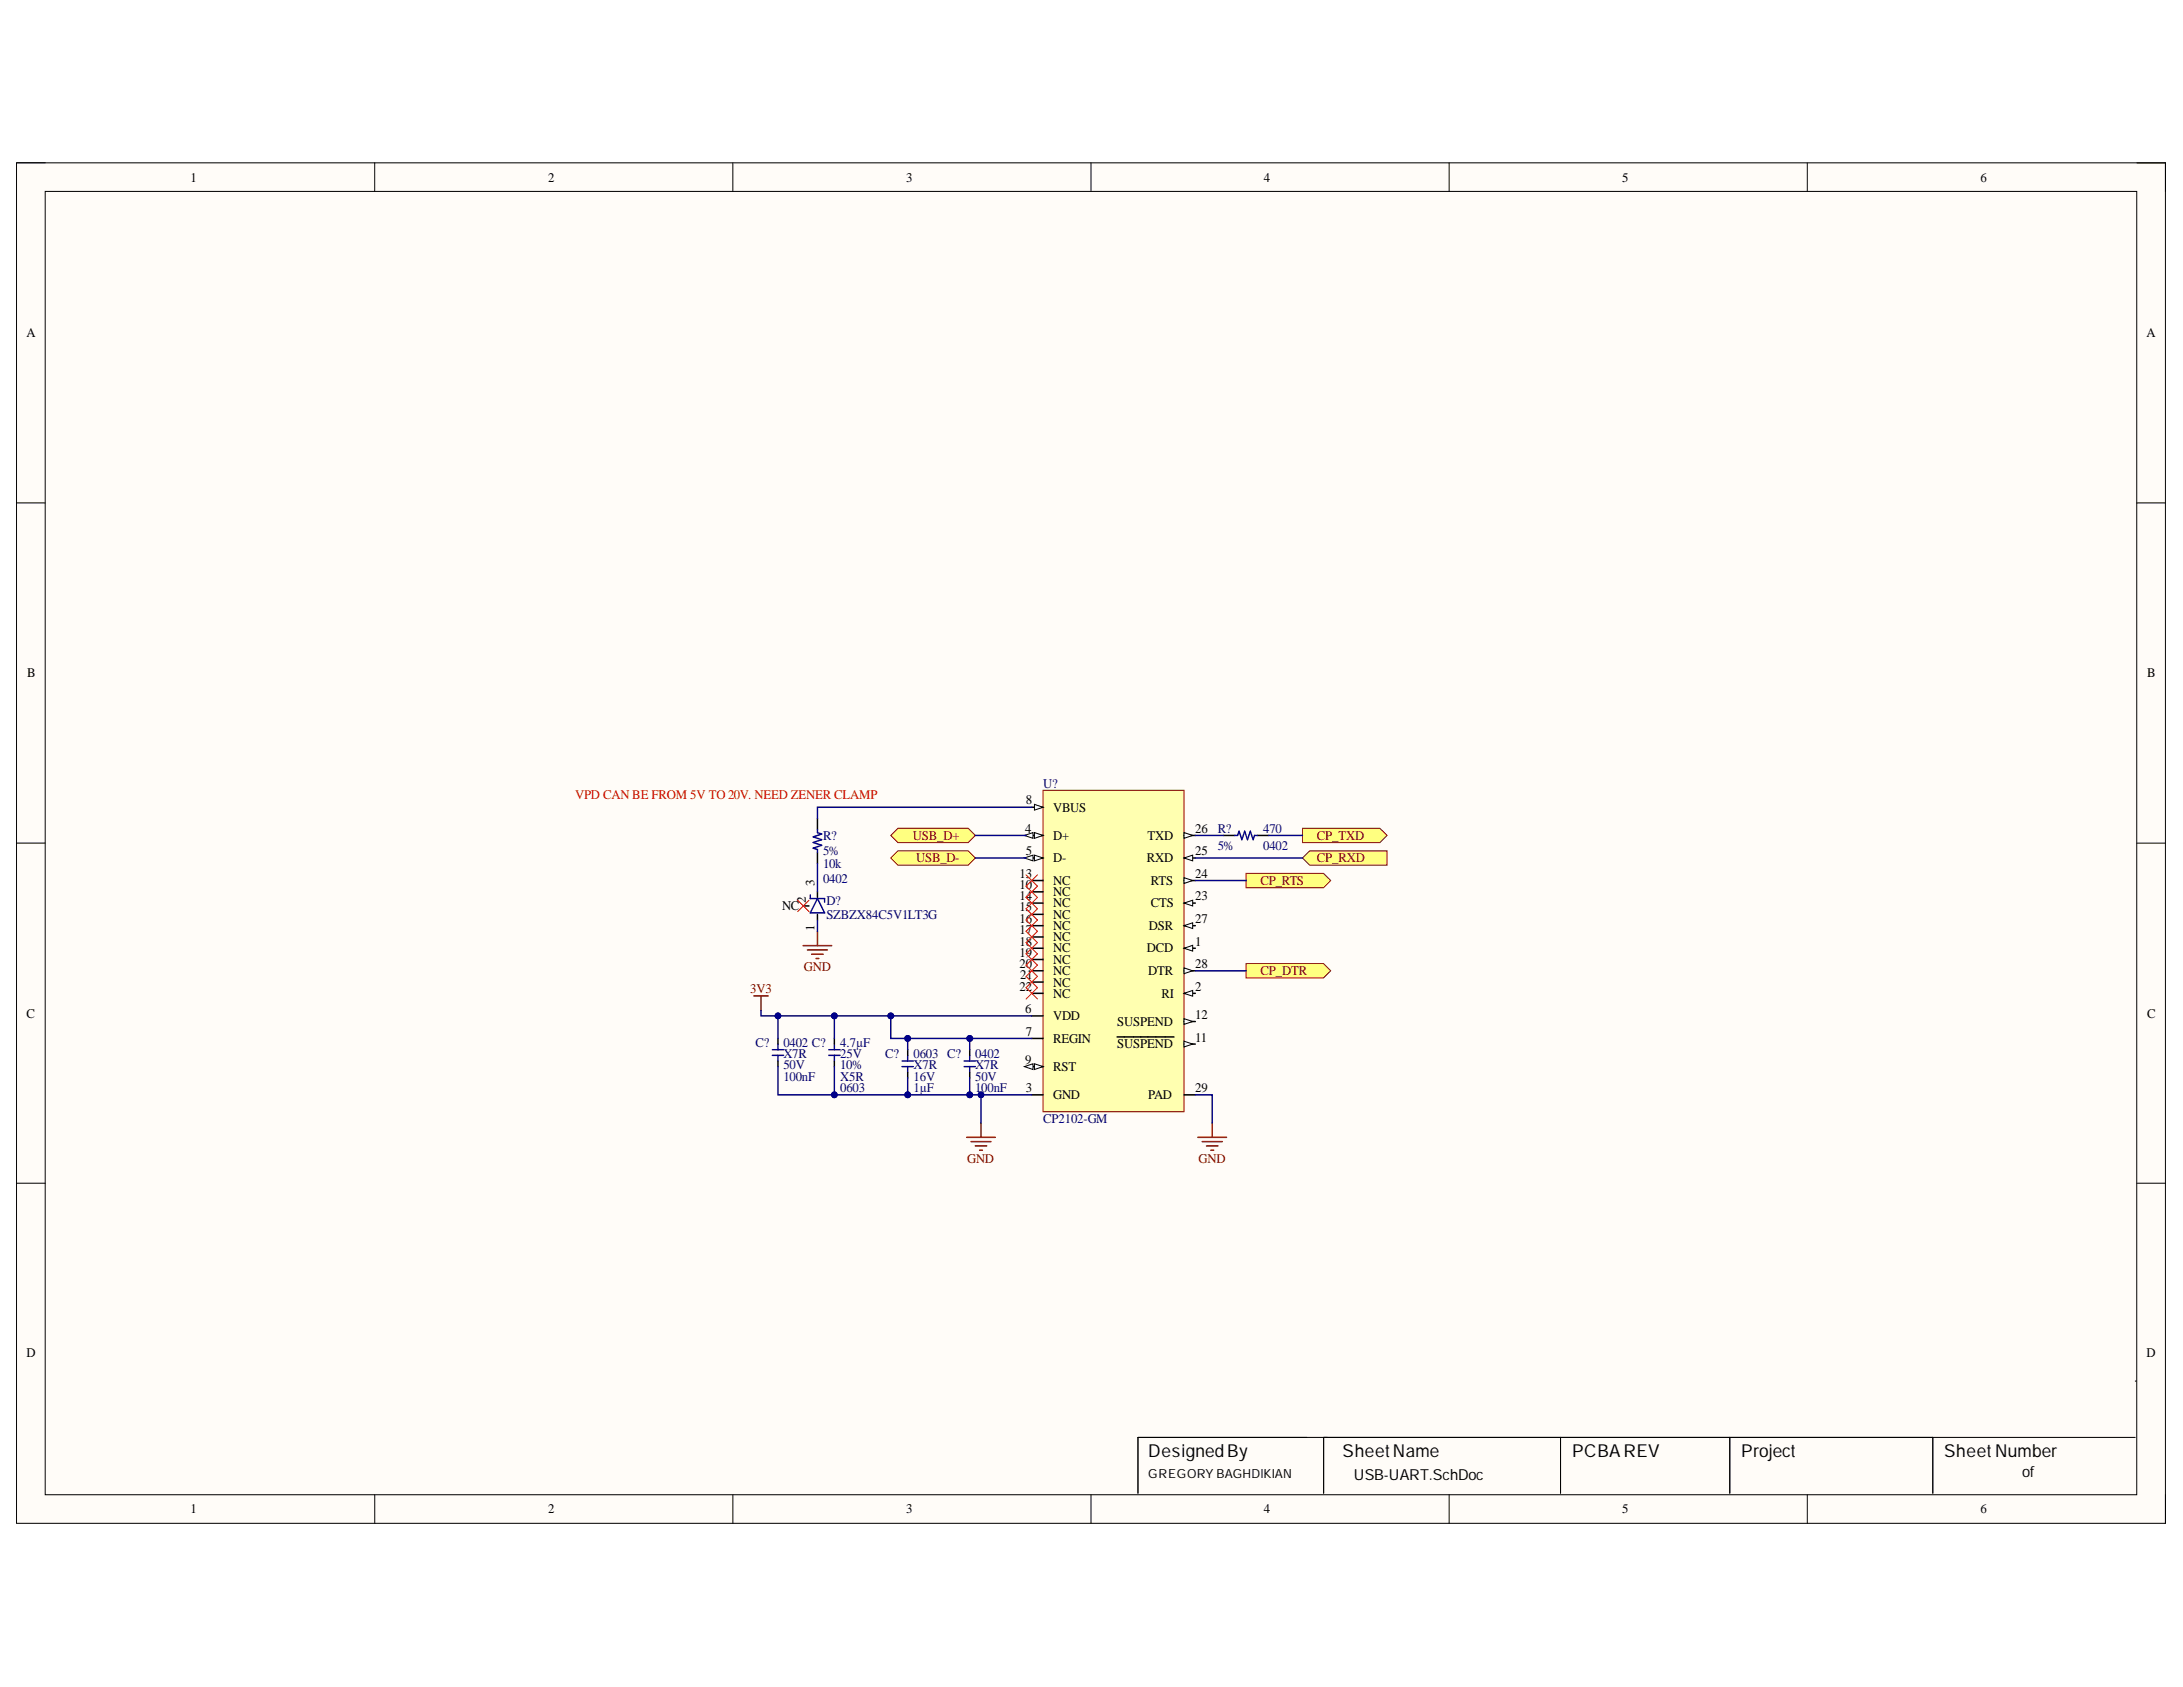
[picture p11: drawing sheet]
<svg xmlns="http://www.w3.org/2000/svg" width="279mm" height="216mm" viewBox="0 0 279 216" stroke-linecap="round" stroke-linejoin="round" font-family="sans-serif">
<defs><g id="words">
<g font-size="2.3">
<text x="147" y="186.5">DesignedBy</text>
<text x="171.8" y="186.5">SheetName</text>
<text x="201.2" y="186.5">PCBAREV</text>
<text x="222.9" y="186.4">Project</text>
<text x="248.8" y="186.4">SheetNumber</text>
</g>
<g font-size="1.9">
<text x="173.3" y="189.5">USB-UART.SchDoc</text>
<text x="258.8" y="189">of</text>
</g>
<g font-size="1.7">
<text x="24.4" y="23.3">1</text>
<text x="70.1" y="23.3">2</text>
<text x="116" y="23.3">3</text>
<text x="161.8" y="23.3">4</text>
<text x="207.6" y="23.3">5</text>
<text x="253.5" y="23.3">6</text>
<text x="3.4" y="43.1">A</text>
<text x="274.7" y="43.1">A</text>
<text x="3.5" y="86.7">B</text>
<text x="274.8" y="86.7">B</text>
<text x="131.2" y="106.6">4</text>
<text x="131.3" y="102.9">8</text>
<text x="134.8" y="107.5">D+</text>
<text x="134.8" y="103.9">VBUS</text>
<text x="146.9" y="107.5">TXD</text>
<text x="153" y="106.6">26</text>
<text x="130.5" y="113.8">10</text>
<text x="130.5" y="112.3">13</text>
<text x="131.3" y="109.4">5</text>
<text x="134.8" y="110.4">D-</text>
<text x="134.8" y="113.3">NC</text>
<text x="146.8" y="110.4">RXD</text>
<text x="147.3" y="113.3">RTS</text>
<text x="153" y="112.3">24</text>
<text x="153" y="109.4">25</text>
<text x="100.1" y="116.5">NC</text>
<text x="130.5" y="115.2">14</text>
<text x="130.5" y="116.6">15</text>
<text x="130.5" y="118.1">16</text>
<text x="130.5" y="119.6">17</text>
<text x="134.8" y="114.7">NC</text>
<text x="134.8" y="116.1">NC</text>
<text x="134.8" y="117.6">NC</text>
<text x="134.8" y="119">NC</text>
<text x="147.1" y="119">DSR</text>
<text x="147.3" y="116.1">CTS</text>
<text x="153" y="115.2">23</text>
<text x="153" y="118.1">27</text>
<text x="130.5" y="121">18</text>
<text x="130.5" y="122.5">19</text>
<text x="130.5" y="123.9">20</text>
<text x="130.6" y="125.3">21</text>
<text x="134.8" y="120.4">NC</text>
<text x="134.8" y="121.9">NC</text>
<text x="134.8" y="123.3">NC</text>
<text x="134.8" y="124.8">NC</text>
<text x="146.8" y="121.9">DCD</text>
<text x="147" y="124.8">DTR</text>
<text x="153" y="121">1</text>
<text x="153" y="123.9">28</text>
<text x="3.4" y="130.3">C</text>
<text x="130.5" y="126.8">22</text>
<text x="131.2" y="129.7">6</text>
<text x="134.8" y="130.6">VDD</text>
<text x="134.8" y="126.3">NC</text>
<text x="134.8" y="127.7">NC</text>
<text x="143" y="131.3">SUSPEND</text>
<text x="148.7" y="127.7">RI</text>
<text x="153" y="126.8">2</text>
<text x="153" y="130.4">12</text>
<text x="274.8" y="130.3">C</text>
<text x="131.2" y="136.2">9</text>
<text x="131.3" y="132.5">7</text>
<text x="134.8" y="133.5">REGIN</text>
<text x="134.8" y="137.1">RST</text>
<text x="143" y="134.1">SUSPEND</text>
<text x="153" y="133.3">11</text>
<text x="131.3" y="139.7">3</text>
<text x="134.8" y="140.7">GND</text>
<text x="147" y="140.7">PAD</text>
<text x="153" y="139.7">29</text>
<text x="3.4" y="173.7">D</text>
<text x="274.7" y="173.7">D</text>
<text x="24.4" y="193.7">1</text>
<text x="70.1" y="193.7">2</text>
<text x="116" y="193.7">3</text>
<text x="161.8" y="193.7">4</text>
<text x="207.6" y="193.7">5</text>
<text x="253.5" y="193.7">6</text>
</g>
<g font-size="1.7" fill="#000080">
<text x="133.5" y="100.8">U?</text>
<text x="105.3" y="107.5">R?</text>
<text x="155.9" y="106.6">R?</text>
<text x="161.7" y="106.6">470</text>
<text x="105.3" y="109.4">5%</text>
<text x="105.3" y="111.1">10k</text>
<text x="105.3" y="113">0402</text>
<text x="155.9" y="108.8">5%</text>
<text x="161.7" y="108.8">0402</text>
<text x="105.8" y="115.9">D?</text>
<text x="105.8" y="117.6">SZBZX84C5V1LT3G</text>
<text x="96.7" y="134">C?</text>
<text x="100.3" y="134">0402 C?</text>
<text x="100.3" y="135.4">X7R</text>
<text x="100.3" y="136.8">50V</text>
<text x="107.5" y="134">4.7µF</text>
<text x="107.5" y="135.4">25V</text>
<text x="107.5" y="136.8">10%</text>
<text x="113.3" y="135.4">C?</text>
<text x="116.9" y="135.4">0603 C?</text>
<text x="116.9" y="136.8">X7R</text>
<text x="124.8" y="135.4">0402</text>
<text x="124.8" y="136.8">X7R</text>
<text x="100.3" y="138.3">100nF</text>
<text x="107.5" y="138.3">X5R</text>
<text x="107.5" y="139.7">0603</text>
<text x="116.9" y="138.3">16V</text>
<text x="116.9" y="139.7">1µF</text>
<text x="124.8" y="138.3">50V</text>
<text x="124.8" y="139.7">100nF</text>
<text x="133.5" y="143.8">CP2102-GM</text>
</g>
<text font-size="1.7" fill="#f00" x="73.6" y="102.3">VPD CAN BE FROM 5V TO 20V. NEED ZENER CLAMP</text>
<g font-size="1.7" fill="#800000">
<text x="116.8" y="107.5">USB_D+</text>
<text x="168.5" y="107.5">CP_TXD</text>
<text x="117.3" y="110.4">USB_D-</text>
<text x="161.4" y="113.3">CP_RTS</text>
<text x="168.5" y="110.4">CP_RXD</text>
<text x="102.9" y="124.3">GND</text>
<text x="161.4" y="124.8">CP_DTR</text>
<text x="96" y="127.1">3V3</text>
<text x="123.8" y="148.9">GND</text>
<text x="153.4" y="148.9">GND</text>
</g>
<g font-size="1.6">
<text x="104.2" y="113.4" transform="rotate(-90 104.2 113.4)">3</text>
<text x="103.1" y="115.5" transform="rotate(-90 103.1 115.5)">2</text>
<text x="104.2" y="119.1" transform="rotate(-90 104.2 119.1)">1</text>
<text x="147" y="189.1">GREGORY BAGHDIKIAN</text>
</g>
</g></defs>
<path d="M2.1 20.8h275.1v174.2h-275.1z" fill-rule="evenodd" fill="#fffcf8"/>
<path d="M2.1 20.8h275.1v174.2h-275.1z" fill="none" stroke="#000" stroke-width=".13"/>
<path d="M5.8 24.5h267.7v166.8h-267.7z" fill-rule="evenodd" fill="#fffcf8"/>
<g fill="none" stroke="#000" stroke-width=".13">
<path d="M2.1 20.8h3.7M5.8 24.5h267.7v166.8h-267.7zM48 20.8v3.7M93.8 20.8v3.7M139.6 20.8v3.7M185.5 20.8v3.7M231.3 20.8v3.7M273.5 20.8h3.7v3.7M2.1 64.4h3.7M273.5 64.4h3.7M2.1 107.9h3.7M273.5 107.9h3.7"/>
<path d="M2.1 151.4h3.7M273.5 151.4h3.7M273.3 176.7h.1M48 191.3v3.7M93.8 191.3v3.7M139.6 191.3v3.7M169.4 184v7.1M185.5 191.3v3.7M199.7 184v7.1M221.4 184v7.1M231.3 191.3v3.7M247.4 184v7.1"/>
<path d="M273.3 184h-127.7v7.1M277.2 191.3v3.7"/>
</g>
<path d="M133.5 101.1h18v41.2h-18z" fill-rule="evenodd" fill="#ffffb0"/>
<path d="M133.5 101.1h18v41.2h-18z" fill="none" stroke="#800000" stroke-width=".13"/>
<path d="M151.5 121.4h1.5" fill="none" stroke="#000" stroke-width=".19"/>
<path d="M151.5 121.4l1.1-.4v.7z" fill="#f8fcff"/>
<path d="M151.5 121.4l1.1-.4v.7z" fill="none" stroke="#000" stroke-width=".13"/>
<path d="M151.5 127.1h1.5" fill="none" stroke="#000" stroke-width=".19"/>
<path d="M151.5 127.1l1.1-.3v.7z" fill="#f8fcff"/>
<path d="M151.5 127.1l1.1-.3v.7z" fill="none" stroke="#000" stroke-width=".13"/>
<path d="M132.1 106.9h1.4M132.1 140.1h1.4" fill="none" stroke="#000" stroke-width=".19"/>
<path d="M132.4 106.6l1.1 .3-1.1 .4z" fill="#f8fcff"/>
<path d="M132.4 106.6l1.1 .3-1.1 .4z" fill="none" stroke="#000" stroke-width=".13"/>
<path d="M131.1 106.9l1.1-.3v.7z" fill="#f8fcff"/>
<path d="M131.1 106.9l1.1-.3v.7z" fill="none" stroke="#000" stroke-width=".13"/>
<path d="M132.1 109.8h1.4" fill="none" stroke="#000" stroke-width=".19"/>
<path d="M132.4 109.4l1.1 .4-1.1 .4z" fill="#f8fcff"/>
<path d="M132.4 109.4l1.1 .4-1.1 .4z" fill="none" stroke="#000" stroke-width=".13"/>
<path d="M131.1 109.8l1.1-.4v.8z" fill="#f8fcff"/>
<path d="M131.1 109.8l1.1-.4v.8z" fill="none" stroke="#000" stroke-width=".13"/>
<path d="M132.1 103.3h1.4M132.1 130h1.4M132.1 132.9h1.4" fill="none" stroke="#000" stroke-width=".19"/>
<path d="M132.4 102.9l1.1 .4-1.1 .4z" fill="#f8fcff"/>
<path d="M132.4 102.9l1.1 .4-1.1 .4z" fill="none" stroke="#000" stroke-width=".13"/>
<path d="M132.1 136.5h1.4" fill="none" stroke="#000" stroke-width=".19"/>
<path d="M132.4 136.1l1.1 .4-1.1 .4z" fill="#f8fcff"/>
<path d="M132.4 136.1l1.1 .4-1.1 .4z" fill="none" stroke="#000" stroke-width=".13"/>
<path d="M131.1 136.5l1.1-.4v.8z" fill="#f8fcff"/>
<path d="M131.1 136.5l1.1-.4v.8z" fill="none" stroke="#000" stroke-width=".13"/>
<path d="M132.1 114.1h1.4M151.5 133.6h1.5" fill="none" stroke="#000" stroke-width=".19"/>
<path d="M151.5 133.3l1.1 .3-1.1 .4z" fill="#f8fcff"/>
<path d="M151.5 133.3l1.1 .3-1.1 .4z" fill="none" stroke="#000" stroke-width=".13"/>
<path d="M143 132.7h7.3M151.5 130.7h1.5" fill="none" stroke="#000" stroke-width=".19"/>
<path d="M151.5 130.4l1.1 .3-1.1 .4z" fill="#f8fcff"/>
<path d="M151.5 130.4l1.1 .3-1.1 .4z" fill="none" stroke="#000" stroke-width=".13"/>
<path d="M132.1 112.7h1.4M132.1 115.6h1.4M132.1 117h1.4M132.1 118.5h1.4M132.1 119.9h1.4M151.5 115.6h1.5M132.1 121.4h1.4M132.1 122.8h1.4M132.1 124.2h1.4M132.1 125.7h1.4M132.1 127.1h1.4" fill="none" stroke="#000" stroke-width=".19"/>
<path d="M151.5 115.6l1.1-.4v.7z" fill="#f8fcff"/>
<path d="M151.5 115.6l1.1-.4v.7z" fill="none" stroke="#000" stroke-width=".13"/>
<path d="M151.5 112.7h1.5" fill="none" stroke="#000" stroke-width=".19"/>
<path d="M151.5 112.3l1.1 .4-1.1 .4z" fill="#f8fcff"/>
<path d="M151.5 112.3l1.1 .4-1.1 .4z" fill="none" stroke="#000" stroke-width=".13"/>
<path d="M151.5 109.8h1.5" fill="none" stroke="#000" stroke-width=".19"/>
<path d="M151.5 109.8l1.1-.4v.8z" fill="#f8fcff"/>
<path d="M151.5 109.8l1.1-.4v.8z" fill="none" stroke="#000" stroke-width=".13"/>
<path d="M151.5 106.9h1.5" fill="none" stroke="#000" stroke-width=".19"/>
<path d="M151.5 106.6l1.1 .3-1.1 .4z" fill="#f8fcff"/>
<path d="M151.5 106.6l1.1 .3-1.1 .4z" fill="none" stroke="#000" stroke-width=".13"/>
<path d="M151.5 118.5h1.5" fill="none" stroke="#000" stroke-width=".19"/>
<path d="M151.5 118.5l1.1-.4v.7z" fill="#f8fcff"/>
<path d="M151.5 118.5l1.1-.4v.7z" fill="none" stroke="#000" stroke-width=".13"/>
<path d="M151.5 124.2h1.5" fill="none" stroke="#000" stroke-width=".19"/>
<path d="M151.5 123.9l1.1 .3-1.1 .4z" fill="#f8fcff"/>
<path d="M151.5 123.9l1.1 .3-1.1 .4z" fill="none" stroke="#000" stroke-width=".13"/>
<path d="M151.5 140.1h1.5" fill="none" stroke="#000" stroke-width=".19"/>
<path d="M166.7 106h9.9l.9 .9-.9 .9h-9.9z" fill-rule="evenodd" fill="#ffff80"/>
<path d="M166.7 106h9.9l.9 .9-.9 .9h-9.9z" fill="none" stroke="#800000" stroke-width=".13"/>
<path d="M166.7 109.8l.9-.9h9.9v1.8h-9.9z" fill-rule="evenodd" fill="#ffff80"/>
<path d="M166.7 109.8l.9-.9h9.9v1.8h-9.9z" fill="none" stroke="#800000" stroke-width=".13"/>
<path d="M159.5 111.8h9.9l.9 .9-.9 .9h-9.9z" fill-rule="evenodd" fill="#ffff80"/>
<path d="M159.5 111.8h9.9l.9 .9-.9 .9h-9.9z" fill="none" stroke="#800000" stroke-width=".13"/>
<path d="M159.5 123.3h9.9l.9 .9-.9 1h-9.9z" fill-rule="evenodd" fill="#ffff80"/>
<path d="M159.5 123.3h9.9l.9 .9-.9 1h-9.9z" fill="none" stroke="#800000" stroke-width=".13"/>
<path d="M123.7 145.6h3.7M124.3 146.1h2.5M124.8 146.7h1.5M125.4 147.2h.3M125.6 143.7v1.9M153.3 145.6h3.7M153.9 146.1h2.5M154.4 146.7h1.5M155 147.2h.3M155.2 143.7v1.9" fill="none" stroke="#800000" stroke-width=".19"/>
<g fill="none" stroke="#f00" stroke-width=".13">
<path d="M131.3 112l1.5 1.4M131.3 113.4l1.5 1.5M131.3 114.8l1.5 1.5M131.3 116.3l1.5 1.5M131.3 117.7l1.5 1.5-1.5 1.4 1.5 1.5-1.5 1.4M132.8 112l-1.5 1.4M132.8 113.4l-1.5 1.5M132.8 114.8l-1.5 1.5M132.8 116.3l-1.5 1.5M132.8 117.7l-1.5 1.5 1.5 1.4-1.5 1.5 1.5 1.4M131.3 123.5l1.5 1.5M131.3 124.9l1.5 1.5"/>
<path d="M131.3 126.4l1.5 1.5M132.8 123.5l-1.5 1.5M132.8 124.9l-1.5 1.5M132.8 126.4l-1.5 1.5"/>
</g>
<path d="M114 106.9l.9-.9h9l.9 .9-.9 .9h-9z" fill-rule="evenodd" fill="#ffff80"/>
<path d="M114 106.9l.9-.9h9l.9 .9-.9 .9h-9z" fill="none" stroke="#800000" stroke-width=".13"/>
<path d="M114 109.8l.9-.9h9l.9 .9-.9 .9h-9z" fill-rule="evenodd" fill="#ffff80"/>
<path d="M114 109.8l.9-.9h9l.9 .9-.9 .9h-9z" fill="none" stroke="#800000" stroke-width=".13"/>
<path d="M104.6 119.2v1.8M96.5 127.5h1.8M97.4 127.5v1.8M102.8 121h3.7M103.3 121.6h2.6M103.9 122.1h1.5M104.4 122.7h.4" fill="none" stroke="#800000" stroke-width=".19"/>
<g fill="none" stroke="#0000bf" stroke-width=".19">
<path d="M103.7 114.5v.5h1.8v.5M104.6 115l.9 1.8h-1.8zM98.9 135.1h1.4M98.9 134.3h1.4M99.6 133.6v.7M99.6 135.1v.7M106.1 135.1h1.4M106.1 134.3h1.4M106.8 133.6v.7M106.8 135.1v.7M115.5 136.5h1.4M115.5 135.8h1.4"/>
<path d="M116.2 135.1v.7M116.2 136.5v.7M123.4 136.5h1.4M123.4 135.8h1.4M124.1 135.1v.7M124.1 136.5v.7"/>
</g>
<g fill="none" stroke="#000" stroke-width=".19">
<path d="M102.8 115.9h.7M104.6 104.8v1.4M104.6 109.1v1.4M104.6 114.1v.8M104.6 117v.7M156.6 106.9h1.4M160.9 106.9h1.5M99.6 132.9v.7M99.6 135.8v.7M106.8 132.9v.7M106.8 135.8v.7M116.2 134.3v.8"/>
<path d="M116.2 137.2v.7M124.1 134.3v.8M124.1 137.2v.7"/>
</g>
<path d="M104.6 106.2v.4l.6 .1-1.1 .4 1.1 .4-1.1 .3 1.1 .4-1.1 .3 .5 .2v.4M158 106.9h.4l.2-.5 .3 1.1 .4-1.1 .4 1.1 .3-1.1 .4 1.1 .2-.6h.3" fill="none" stroke="#0000b4" stroke-width=".19"/>
<path d="M102.1 115.2l1.5 1.5M103.6 115.2l-1.5 1.5" fill="none" stroke="#f00" stroke-width=".13"/>
<path d="M124.1 137.9v2.2" fill="none" stroke="#000080" stroke-width=".19"/>
<circle cx="124.1" cy="140.1" r=".37" fill="#000080"/>
<circle cx="124.1" cy="140.1" r=".37" fill="none" stroke="#000080" stroke-width=".13"/>
<path d="M97.4 129.3v.7h34.7" fill="none" stroke="#000080" stroke-width=".19"/>
<circle cx="99.6" cy="130" r=".37" fill="#000080"/>
<circle cx="99.6" cy="130" r=".37" fill="none" stroke="#000080" stroke-width=".13"/>
<circle cx="106.8" cy="130" r=".37" fill="#000080"/>
<circle cx="106.8" cy="130" r=".37" fill="none" stroke="#000080" stroke-width=".13"/>
<circle cx="114" cy="130" r=".37" fill="#000080"/>
<circle cx="114" cy="130" r=".37" fill="none" stroke="#000080" stroke-width=".13"/>
<path d="M99.6 136.5v3.6h26" fill="none" stroke="#000080" stroke-width=".19"/>
<circle cx="106.8" cy="140.1" r=".37" fill="#000080"/>
<circle cx="106.8" cy="140.1" r=".37" fill="none" stroke="#000080" stroke-width=".13"/>
<circle cx="116.2" cy="140.1" r=".37" fill="#000080"/>
<circle cx="116.2" cy="140.1" r=".37" fill="none" stroke="#000080" stroke-width=".13"/>
<circle cx="124.1" cy="140.1" r=".37" fill="#000080"/>
<circle cx="124.1" cy="140.1" r=".37" fill="none" stroke="#000080" stroke-width=".13"/>
<circle cx="125.6" cy="140.1" r=".37" fill="#000080"/>
<circle cx="125.6" cy="140.1" r=".37" fill="none" stroke="#000080" stroke-width=".13"/>
<path d="M104.6 117.7v1.5M104.6 110.5v3.6M132.1 103.3h-27.5v1.5M114 130v2.9h2.2" fill="none" stroke="#000080" stroke-width=".19"/>
<circle cx="116.2" cy="132.9" r=".37" fill="#000080"/>
<circle cx="116.2" cy="132.9" r=".37" fill="none" stroke="#000080" stroke-width=".13"/>
<circle cx="114" cy="130" r=".37" fill="#000080"/>
<circle cx="114" cy="130" r=".37" fill="none" stroke="#000080" stroke-width=".13"/>
<path d="M124.1 132.9h-7.9v1.4" fill="none" stroke="#000080" stroke-width=".19"/>
<circle cx="116.2" cy="132.9" r=".37" fill="#000080"/>
<circle cx="116.2" cy="132.9" r=".37" fill="none" stroke="#000080" stroke-width=".13"/>
<circle cx="124.1" cy="132.9" r=".37" fill="#000080"/>
<circle cx="124.1" cy="132.9" r=".37" fill="none" stroke="#000080" stroke-width=".13"/>
<path d="M132.1 132.9h-8v1.4" fill="none" stroke="#000080" stroke-width=".19"/>
<circle cx="124.1" cy="132.9" r=".37" fill="#000080"/>
<circle cx="124.1" cy="132.9" r=".37" fill="none" stroke="#000080" stroke-width=".13"/>
<path d="M124.8 109.8h6.5M124.8 106.9h6.5M132.1 140.1h-6.5v3.6" fill="none" stroke="#000080" stroke-width=".19"/>
<circle cx="125.6" cy="140.1" r=".37" fill="#000080"/>
<circle cx="125.6" cy="140.1" r=".37" fill="none" stroke="#000080" stroke-width=".13"/>
<path d="M153 112.7h6.5M153 109.8h13.7M153 106.9h3.6M162.4 106.9h4.3M99.6 130v2.9M153 124.2h6.5M153 140.1h2.2v3.6" fill="none" stroke="#000080" stroke-width=".19"/>
<circle cx="99.6" cy="130" r=".37" fill="#000080"/>
<circle cx="99.6" cy="130" r=".37" fill="none" stroke="#000080" stroke-width=".13"/>
<path d="M106.8 136.5v3.6" fill="none" stroke="#000080" stroke-width=".19"/>
<circle cx="106.8" cy="140.1" r=".37" fill="#000080"/>
<circle cx="106.8" cy="140.1" r=".37" fill="none" stroke="#000080" stroke-width=".13"/>
<path d="M106.8 130v2.9" fill="none" stroke="#000080" stroke-width=".19"/>
<circle cx="106.8" cy="130" r=".37" fill="#000080"/>
<circle cx="106.8" cy="130" r=".37" fill="none" stroke="#000080" stroke-width=".13"/>
<path d="M116.2 137.9v2.2" fill="none" stroke="#000080" stroke-width=".19"/>
<circle cx="116.2" cy="140.1" r=".37" fill="#000080"/>
<circle cx="116.2" cy="140.1" r=".37" fill="none" stroke="#000080" stroke-width=".13"/>
<use href="#words"/>
</svg>
